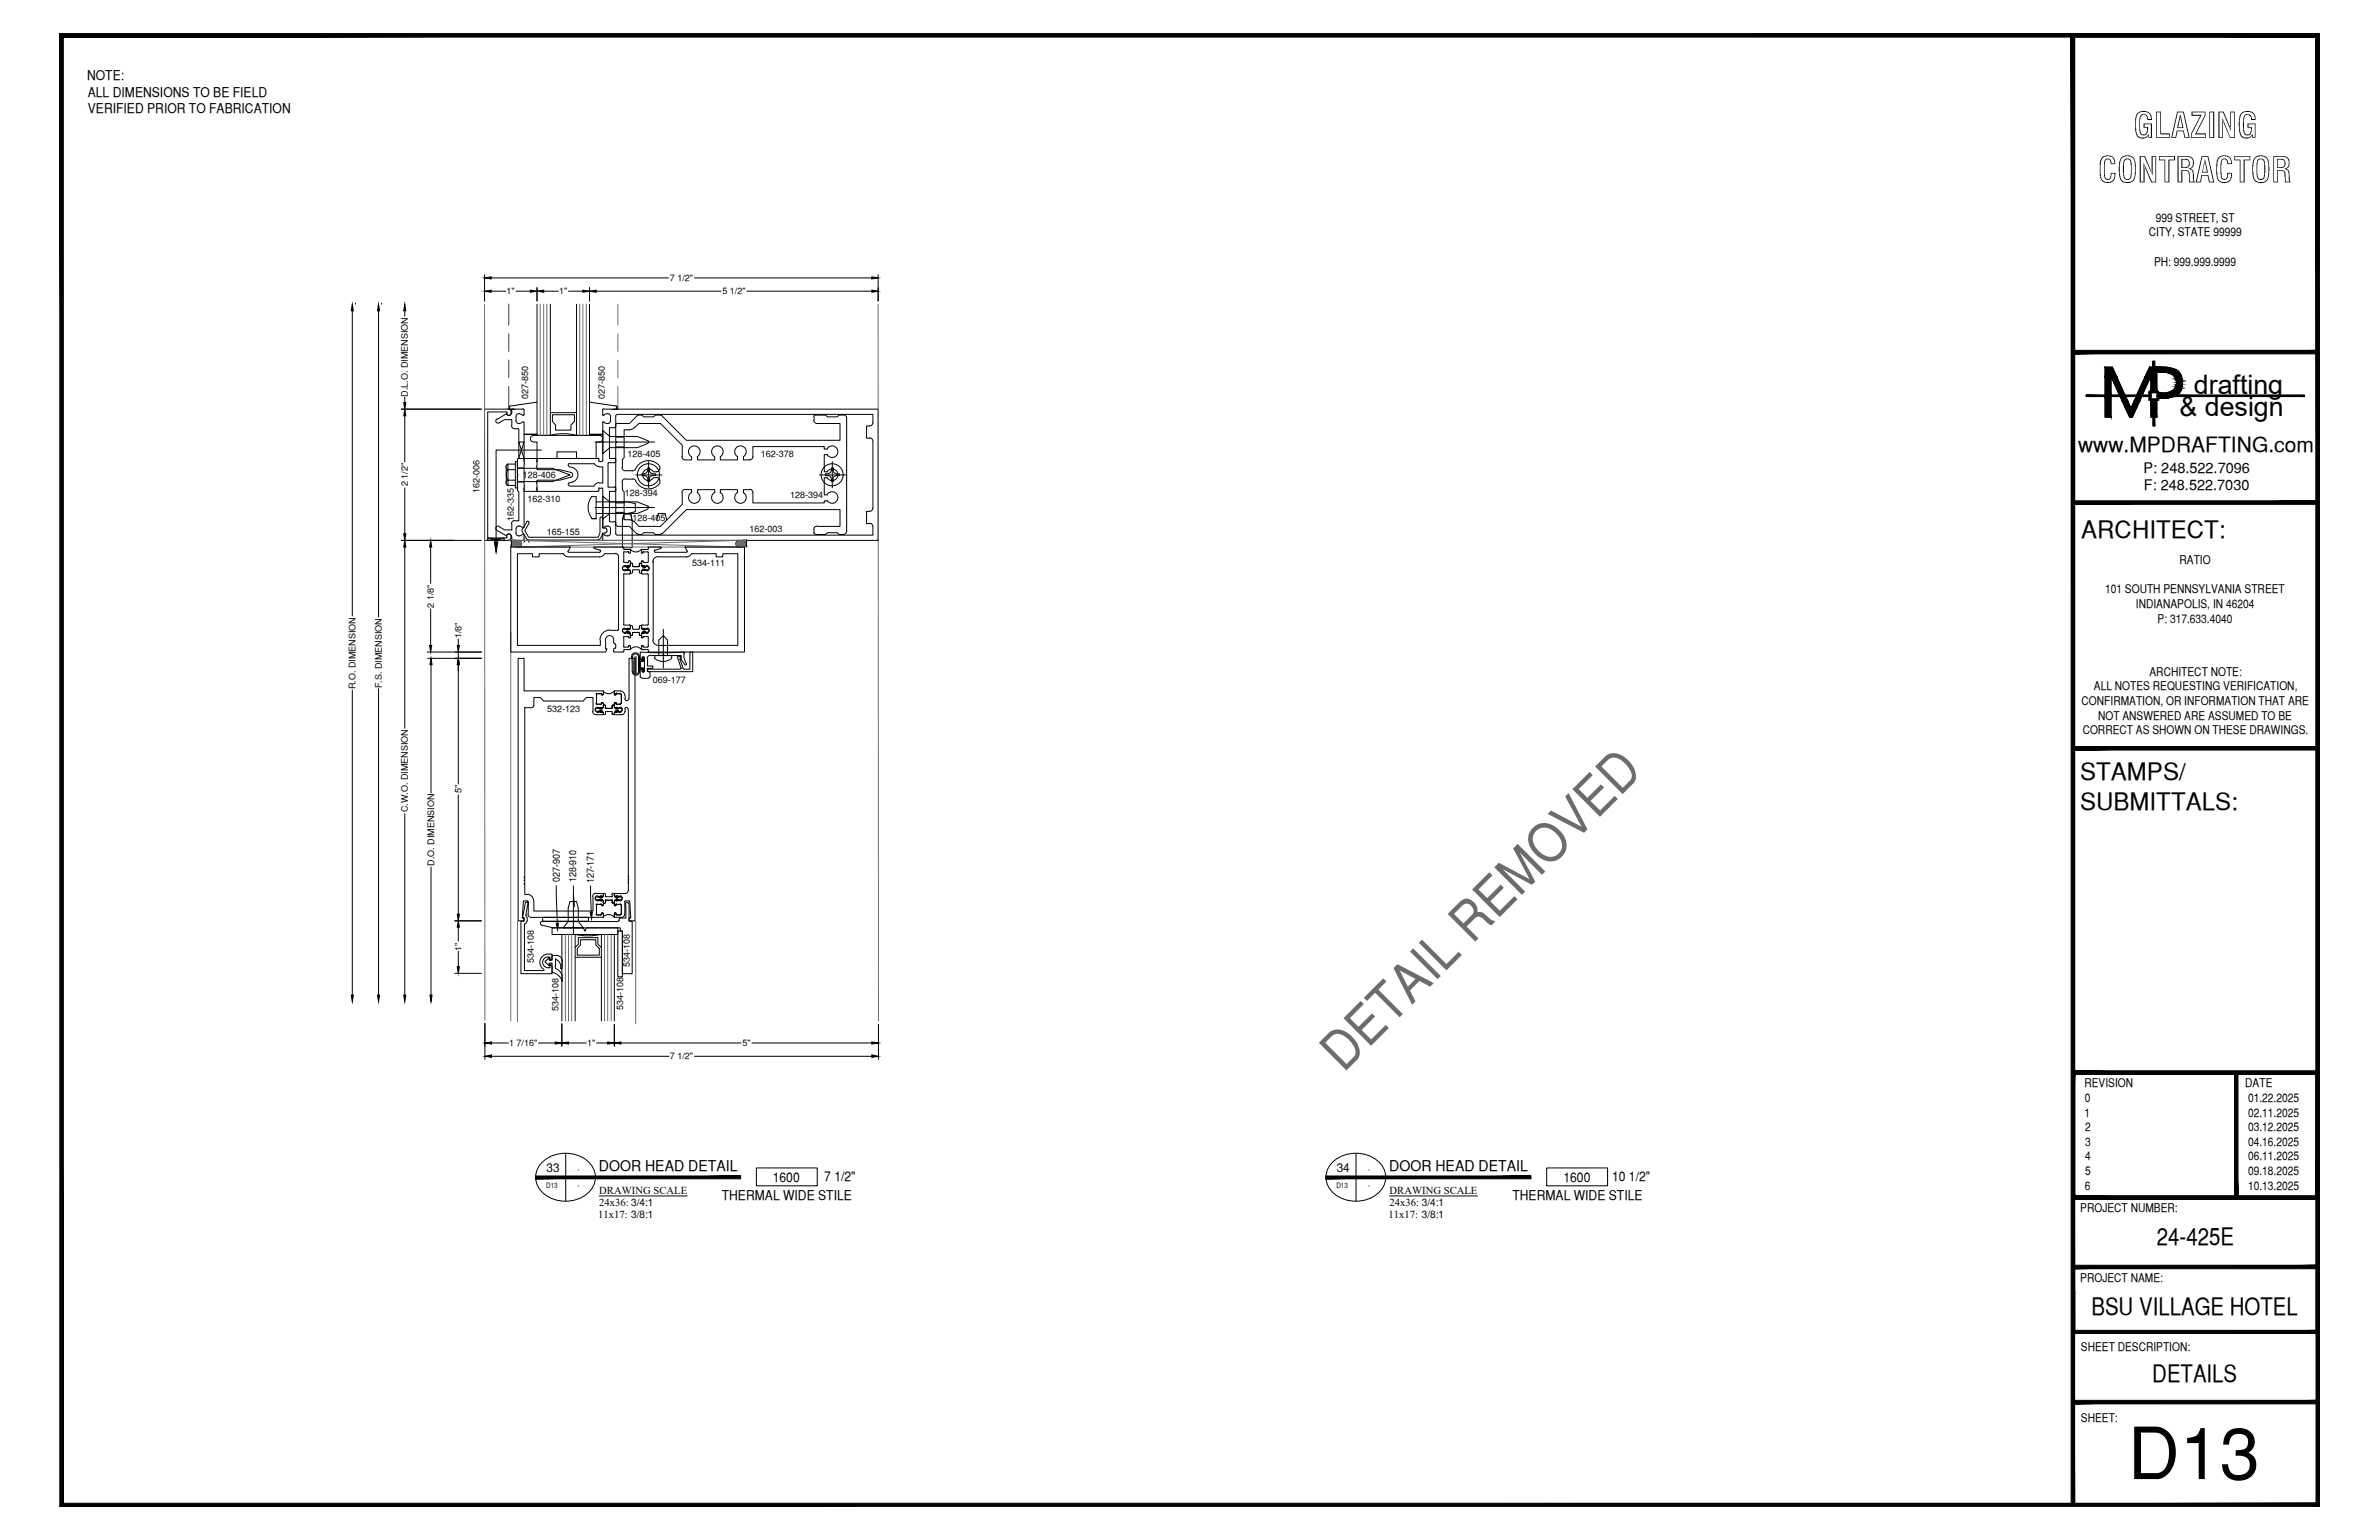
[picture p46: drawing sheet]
<svg xmlns="http://www.w3.org/2000/svg" width="432mm" height="279mm" viewBox="0 0 432 279" stroke-linecap="round" stroke-linejoin="round" font-family="sans-serif">
<defs><g id="words">
<text font-size="13.1" x="386.2" y="268.4">D13</text>
<text font-size="9.7" fill="#6c6c6c" x="243.8" y="194.8" transform="rotate(-45 243.8 194.8)">DETAIL REMOVED</text>
<g font-size="6.3">
<text x="387.2" y="25">GLAZING</text>
<text x="380.8" y="33.1">CONTRACTOR</text>
</g>
<g font-size="4.9">
<text x="398.2" y="71.5">drafting</text>
<text x="395.6" y="75.5">&amp; design</text>
</g>
<g font-size="4.4">
<text x="377.8" y="97.5">ARCHITECT:</text>
<text x="377.6" y="141.5">STAMPS/</text>
<text x="377.6" y="146.9">SUBMITTALS:</text>
<text x="391.5" y="225.8">24-425E</text>
<text x="379.6" y="238.5">BSU VILLAGE HOTEL</text>
<text x="390.7" y="250.7">DETAILS</text>
</g>
<text font-size="3.8" x="377.2" y="82">www.MPDRAFTING.com</text>
<g font-size="2.7">
<text x="108.7" y="212.4">DOOR HEAD DETAIL</text>
<text x="252.2" y="212.5">DOOR HEAD DETAIL</text>
</g>
<g font-size="2.6">
<text x="389.1" y="85.8">P: 248.522.7096</text>
<text x="389.1" y="89">F: 248.522.7030</text>
</g>
<g font-size="2.4">
<text x="15.8" y="14.5">NOTE:</text>
<text x="15.9" y="17.6">ALL DIMENSIONS TO BE FIELD</text>
<text x="15.9" y="20.6">VERIFIED PRIOR TO FABRICATION</text>
<text x="140.3" y="214.4">1600</text>
<text x="149.6" y="214.3">7 1/2&quot;</text>
<text x="283.8" y="214.4">1600</text>
<text x="292.6" y="214.2">10 1/2&quot;</text>
<text x="131" y="217.7">THERMAL WIDE STILE</text>
<text x="274.5" y="217.7">THERMAL WIDE STILE</text>
</g>
<g font-size="2.2">
<text x="391.3" y="40.2">999 STREET, ST</text>
<text x="390" y="42.9">CITY, STATE 99999</text>
<text x="391" y="48.2">PH: 999.999.9999</text>
<text x="382.1" y="107.6">101 SOUTH PENNSYLVANIA STREET</text>
<text x="395.6" y="102.3">RATIO</text>
<text x="387.7" y="110.3">INDIANAPOLIS, IN 46204</text>
<text x="391.6" y="113">P: 317.633.4040</text>
<text x="380" y="125.2">ALL NOTES REQUESTING VERIFICATION,</text>
<text x="390.1" y="122.6">ARCHITECT NOTE:</text>
<text x="377.8" y="127.9">CONFIRMATION, OR INFORMATION THAT ARE</text>
<text x="380.8" y="130.6">NOT ANSWERED ARE ASSUMED TO BE</text>
<text x="378" y="133.2">CORRECT AS SHOWN ON THESE DRAWINGS.</text>
<text x="378.3" y="197.3">REVISION</text>
<text x="407.5" y="197.3">DATE</text>
<text x="378.3" y="202.6">1</text>
<text x="378.4" y="200">0</text>
<text x="408" y="200">01.22.2025</text>
<text x="408" y="202.6">02.11.2025</text>
<text x="378.5" y="205.2">2</text>
<text x="378.5" y="207.9">3</text>
<text x="408" y="205.2">03.12.2025</text>
<text x="408" y="207.9">04.16.2025</text>
<text x="99.2" y="212.6">33</text>
<text x="242.6" y="212.6">34</text>
<text x="378.4" y="215.8">6</text>
<text x="378.5" y="210.5">4</text>
<text x="378.5" y="213.2">5</text>
<text x="408" y="210.5">06.11.2025</text>
<text x="408" y="213.2">09.18.2025</text>
<text x="408" y="215.8">10.13.2025</text>
<text x="377.6" y="219.9">PROJECT NUMBER:</text>
<text x="377.6" y="232.5">PROJECT NAME:</text>
<text x="377.7" y="245.2">SHEET DESCRIPTION:</text>
<text x="377.7" y="257.9">SHEET:</text>
</g>
<g font-size="1.9">
<text x="108.6" y="220.9">11x17: 3/8:1</text>
<text x="108.8" y="216.6">DRAWING SCALE</text>
<text x="108.8" y="218.8">24x36: 3/4:1</text>
<text x="252" y="221">11x17: 3/8:1</text>
<text x="252.2" y="216.6">DRAWING SCALE</text>
<text x="252.2" y="218.8">24x36: 3/4:1</text>
</g>
<g font-size="1.8">
<text x="101.6" y="160" transform="rotate(-90 101.6 160)">027-907</text>
<text x="104.6" y="160.1" transform="rotate(-90 104.6 160.1)">128-910</text>
<text x="107.8" y="160.3" transform="rotate(-90 107.8 160.3)">127-171</text>
</g>
<g font-size="1.6">
<text x="91.9" y="53.4">1&quot;</text>
<text x="101.5" y="53.4">1&quot;</text>
<text x="121.6" y="51">7 1/2&quot;</text>
<text x="131.1" y="53.4">5 1/2&quot;</text>
<text x="74" y="71.9" transform="rotate(-90 74 71.9)">D.L.O. DIMENSION</text>
<text x="95.9" y="72.4" transform="rotate(-90 95.9 72.4)">027-850</text>
<text x="109.8" y="72.4" transform="rotate(-90 109.8 72.4)">027-850</text>
<text x="113.9" y="82.9">128-405</text>
<text x="138.1" y="82.9">162-378</text>
<text x="74" y="88.3" transform="rotate(-90 74 88.3)">2 1/2&quot;</text>
<text x="87.1" y="89.4" transform="rotate(-90 87.1 89.4)">162-006</text>
<text x="94.9" y="86.7">128-406</text>
<text x="93.3" y="94.6" transform="rotate(-90 93.3 94.6)">162-335</text>
<text x="95.8" y="91.1">162-310</text>
<text x="113.4" y="90">128-394</text>
<text x="114.8" y="94.6">128-405</text>
<text x="143.4" y="90.3">128-394</text>
<text x="99.3" y="97.1">165-155</text>
<text x="136" y="96.5">162-003</text>
<text x="125.6" y="102.7">534-111</text>
<text x="78.7" y="110.3" transform="rotate(-90 78.7 110.3)">2 1/8&quot;</text>
<text x="83.8" y="115.8" transform="rotate(-90 83.8 115.8)">1/8&quot;</text>
<text x="64.5" y="125" transform="rotate(-90 64.5 125)">R.O. DIMENSION</text>
<text x="69.3" y="124.8" transform="rotate(-90 69.3 124.8)">F.S. DIMENSION</text>
<text x="118.5" y="124">069-177</text>
<text x="99.3" y="129.2">532-123</text>
<text x="83.8" y="144" transform="rotate(-90 83.8 144)">5&quot;</text>
<text x="74" y="147.4" transform="rotate(-90 74 147.4)">C.W.O. DIMENSION</text>
<text x="78.8" y="157.1" transform="rotate(-90 78.8 157.1)">D.O. DIMENSION</text>
<text x="83.8" y="172.5" transform="rotate(-90 83.8 172.5)">1&quot;</text>
<text x="96.9" y="174.7" transform="rotate(-90 96.9 174.7)">534-108</text>
<text x="114.3" y="175.5" transform="rotate(-90 114.3 175.5)">534-108</text>
<text x="101.3" y="183.5" transform="rotate(-90 101.3 183.5)">534-108</text>
<text x="113.1" y="183.3" transform="rotate(-90 113.1 183.3)">534-108</text>
<text x="92.4" y="189.8">1 7/16&quot;</text>
<text x="106.6" y="189.8">1&quot;</text>
<text x="134.7" y="189.8">5&quot;</text>
<text x="121.6" y="192.2">7 1/2&quot;</text>
</g>
<g font-size="1.3">
<text x="99.1" y="215.5">D13</text>
<text x="104.8" y="212.6">-</text>
<text x="104.8" y="215.5">-</text>
<text x="242.6" y="215.5">D13</text>
<text x="248.3" y="212.6">-</text>
<text x="248.3" y="215.5">-</text>
</g>
</g></defs>
<!-- layer: SYMBOLS -->
<g fill="#000" stroke="#000" stroke-width=".18">
<path d="M97.2 213.4v.5l37.2-.5zM97.2 213.9l37.2-.5v.5z"/>
<path d="M240.7 213.4v.5l37.2-.5zM240.7 213.9l37.2-.5v.5z"/>
</g>
<path d="M98.5 210.8a6.3 6.3 0 0 1 8.8 .6 3.9 3.9 0 0 1-1.9 5.9 6 6 0 0 1-7.8-2.2 3.7 3.7 0 0 1 .9-4.3zM102.7 209.3v8.6M241.9 210.8a6.3 6.3 0 0 1 8.9 .6 3.9 3.9 0 0 1-2 5.9 6 6 0 0 1-7.8-2.2 3.7 3.7 0 0 1 .9-4.3zM246.1 209.3v8.6" fill="none" stroke="#000" stroke-width=".18"/>
<!-- layer: MEDIUM_2 -->
<path d="M108.8 217h15.9M252.2 217h16" fill="none" stroke="#000" stroke-width=".18"/>
<!-- layer: NOTES -->
<path d="M101 160.7l.2 6.8M104.1 160.7l.2 3.8M107.2 160.7l.1 4.8M137.3 211.9h11v3.2h-11zM280.7 211.9h11.1v3.2h-11.1z" fill="none" stroke="#000" stroke-width=".18"/>
<!-- layer: FASTENERS -->
<g fill="none" stroke="#000" stroke-width=".18">
<path d="M111.8 77.1v3l.2 .1-.2 .1v11.6l.2 .2-.2 .2v2.9M112 76.8l-.2 .3M114.2 78h-.9v5.1l-.3 .3v1.4M115 77.6l-.8 .4M115.1 77.7l.9-.9h3.9l3.9 4v2.1M115.6 75.4l-1.4 1.4h-2.1M115.9 75.3l-.2 .1M115.9 75.3h.6l.3 .3h1.8l.3-.3 1.2 .1M117.5 79.9l-1.8-.7h-5l-1.3-1.1v4.2l1.3-1.1h5l1.8-.7M117.6 79.9a.29 .29 0 0 1 .1 .3 .29 .29 0 0 1-.1 .2M120.1 75.4l4.5 4.5h27.9v-3.1h-4.2M147.7 76.2a.6 .6 0 0 0 .6 .6"/>
<path d="M147.8 75.6v.7M148 75.3l-.3 .3M148 75.3h1.9l.3 .3h1.8l.3-.3h.8M153.1 75.2a.6 .6 0 0 1 .6 .7v20.5a.6 .6 0 0 1-.6 .6M91.9 84.7v2.9M92 84.4h.2v3.5h-.2M92.2 87.1a.54 .54 0 0 0-.4 .5 .54 .54 0 0 0 .4 .5M92.2 84.2a.54 .54 0 0 0-.4 .5 .54 .54 0 0 0 .4 .5M92.2 88.1h1.3M92.2 84.2h1.3M92.2 85.2h1.3M92.2 87.1h1.3"/>
<path d="M92.2 85.2a1.56 1.56 0 0 0 0 1.9M93.5 83.8h.4v4.7h-.4zM93.9 85h6.4l3.1 1.2-3.1 1.2h-6.4M93.9 84.9h1.2M93.9 87.4h1.2M107.4 94l.1 .1M107.4 90.1a3.2 3.2 0 0 0 0 3.9M107.5 90l-.1 .1M107.6 90.1h.6v4h-.6M108 92.1h10.8M108 80.2h10.8M108.2 91.1h5.8l1.3 .3v1.4l-1.3 .4h-5.8"/>
<path d="M111.8 95.2l.2 .2M112.1 95.5h2.1l1.4 1.4M112.9 84.8a.6 .6 0 0 0 .6 .6M113 87.5v1.4l.3 .3v5.1h.9M113.2 93.3h1.3l.2 1.2v4.9h-1.7v-4.9zM113.2 93.3l-.2 1.2M113.5 86.9a.6 .6 0 0 0-.6 .6M113.5 85.4h1.4M113.5 86.9h1.4M114.2 94.3l.8 .3M114.8 86.9l.6 .3M115.4 87.2a2.57 2.57 0 0 0 4.3 .5l.1-.5"/>
<path d="M115.4 86.2h4.7M115.4 85.1l-.6 .3M115.7 96.8l.2 .1M115.9 97h.6l.3-.4h1.8l.3 .4h1.1M116.9 86.3a.6 .6 0 0 1 .6 .6M117 86h-.5v.3h.5M117.5 91.8l-1.8-.7h-5l-1.3-1.1v4.2l1.3-1h5l1.8-.8M117.5 85.3a.6 .6 0 0 1-.6 .6M117.6 91.8a.29 .29 0 0 1 .1 .2 .29 .29 0 0 1-.1 .3M117.6 85.3v-.4h.3v.4M117.6 86.9v.5h.3v-.5M117.7 83.8v4.7"/>
<path d="M117.9 85.3a.6 .6 0 0 0 .6 .6M118.5 86h.5v.3h-.5a.6 .6 0 0 0-.6 .6M118.6 85.6a1.05 1.05 0 0 0-1.6-.3 1.05 1.05 0 0 0 0 1.6 1.05 1.05 0 0 0 1.6-.2M118.7 85.6h.5M118.7 86.7h.5M119.2 86.6a.6 .6 0 0 1 .6 .6M119.8 85a.6 .6 0 0 1-.6 .6M119.8 85l-.1-.4a2.57 2.57 0 0 0-4.3 .4M120.1 96.8l-.2 .1M123.8 82.8a.6 .6 0 0 0 .6 .6h1.1v-.5M123.8 89.4v2.1l-3.9 4h-3.9l-.9-.9M124.4 88.8a.6 .6 0 0 0-.6 .6"/>
<path d="M124.4 88.8h1.1v.6M125.5 82.9a1.05 1.05 0 0 1-.3-1.6 1.05 1.05 0 0 1 1.6 0 1.05 1.05 0 0 1-.3 1.6M125.5 89.4a1.05 1.05 0 0 0-.3 1.5 1.05 1.05 0 0 0 1.6 0 1.05 1.05 0 0 0-.3-1.5M126.6 82.9v.5h3.1v-.5M126.6 89.4v-.6h3.1v.6M129.7 82.9a1.05 1.05 0 0 1-.3-1.6 1.05 1.05 0 0 1 1.6 0 1.05 1.05 0 0 1-.3 1.6M129.7 89.4a1.05 1.05 0 0 0-.3 1.5 1.05 1.05 0 0 0 1.6 0 1.05 1.05 0 0 0-.3-1.5M130.7 82.9v.5h3.2v-.5M130.7 89.4v-.6h3.2v.6M133.9 82.9a1.05 1.05 0 0 1-.3-1.6 1.05 1.05 0 0 1 1.6 0 1.05 1.05 0 0 1-.3 1.6M133.9 89.4a1.05 1.05 0 0 0-.3 1.5 1.05 1.05 0 0 0 1.6 0 1.05 1.05 0 0 0-.3-1.5M134.9 82.9v.5h1.2"/>
<path d="M136 88.8a.6 .6 0 0 1 .7 .6v1.8h12.9v-.3h.6M136.1 88.8h-1.2v.6M147.7 96.6l.3 .3M147.8 96.1v.5M148 97h1.9l.3-.4h1.8l.3 .4h.8M148.3 95.4a.6 .6 0 0 0-.6 .6M148.3 95.5h4.2v-3h-27.9l-4.5 4.4M148.7 86.2h4.8M150.1 89.8a1.05 1.05 0 0 1 1.6-.3 1.05 1.05 0 0 1 0 1.6 1.05 1.05 0 0 1-1.6-.3M150.1 85.6a1.05 1.05 0 0 1 1.6-.3 1.05 1.05 0 0 1 0 1.6 1.05 1.05 0 0 1-1.6-.2M150.1 81.4a1.05 1.05 0 0 1 1.6-.3 1.05 1.05 0 0 1 0 1.7 1.05 1.05 0 0 1-1.6-.3M150.2 86.7h-.6v3.1h.6"/>
<path d="M150.2 82.5h-.6v3.1h.6M150.2 81.5h-.6v-.5h-12.9v1.9a.6 .6 0 0 1-.7 .5M150.3 86h-.4v.3a.75 .75 0 0 1 1 .6M150.9 85.3a.6 .6 0 0 1-.6 .6M150.9 85.3v-.4h.4v.4M150.9 86.9v.5h.4v-.5M151.1 83.8v4.7M151.2 85.3a.6 .6 0 0 0 .6 .6M151.8 86.3a.6 .6 0 0 0-.6 .6M151.8 86h.5v.3h-.5M103.1 167.2v-2.4l.3-1.2h1.2l.4 1.2v2.4M103.1 167.2l-.9 1.1h3.7l-.9-1.1"/>
<path d="M103.1 167.2h1.9"/>
<circle cx="117.7" cy="86.1" r="2"/>
<circle cx="151" cy="86.1" r="2"/>
</g>
<!-- layer: R-SWTS-DET1 -->
<path d="M159.4 97.9v.1v-.1" fill="none" stroke="#000" stroke-width=".18"/>
<!-- layer: COMPONENTS -->
<g fill="none" stroke="#000" stroke-width=".18">
<path d="M91.9 75a.41 .41 0 0 0 .5 .4 .41 .41 0 0 0 .4-.4M92 75v-.3h-3.5v22.9h3.5v-.3M92.2 74.2a.6 .6 0 0 1 .6 .6M92.2 74.2h-4.3v23.8h4.3M92.8 74.8v.2M109.3 75.2l.1 .2 .2-.1M109.4 76.7v3.4l.1 .1-.1 .1v3.3M109.4 74.4v.8M109.6 74.2l-.3 .2M109.6 76.6l.4 .2h.4M109.6 74.2h49.8v23.8h-49.8l-.3-.2M109.6 76.6l-.2-.1-.1 .2"/>
<path d="M110.3 75.1l.4 .2 .1 1.1-.2 .4h-.3M110.4 75.1h-.4l-.4 .2M111.6 77.6h-1v5.6h1M111.8 75.5v1.9M111.8 77.4l-.3 .2M112 75.2l-.2 .3M112.1 75.2h46.3v1.5a.6 .6 0 0 1-.6 .6M157.8 79.4a.6 .6 0 0 1 .6 .6M157.9 77.3h-.6v2.2h.6M91.9 97.3a.41 .41 0 0 1 .5-.5 .41 .41 0 0 1 .4 .5M92.8 97.4a.6 .6 0 0 1-.6 .6M92.8 97.3v.2"/>
<path d="M95.1 83.2v.6M95.1 88.5v.7M103.1 100l.1 .1M103.3 87.6l-.2 .3 .3 .2M103.4 84.7l.5 .1M103.4 84.1l-.3 .2 .2 .3M103.4 99.3h.1M103.4 99.3h-10.7v19h17.2l.3-.6h-.3v-1.6M103.4 88.2h4.4M103.4 84.1h4.4M103.5 99.3l-.4 .7M103.6 85.7a.41 .41 0 0 1 .3 .4 .41 .41 0 0 1-.3 .4"/>
<path d="M103.7 86.6l-2.1 .5h-4.1v.4l-.2 .1 .2 .2v.7l-.2 .1 .2 .6h11.1M103.9 84.8a1.37 1.37 0 0 1 1 1.3 1.37 1.37 0 0 1-1 1.4M103.9 87.4l-.5 .2M107.8 84.1a1.05 1.05 0 0 0 .9 .5M107.9 99.3l-.1 .1M107.9 99.3h5.3v.4h1.2v.6M107.9 99.5l1 .3M108.6 83.1v.1M108.6 83.2h-11.1v.4l-.2 .1 .2 .1v.7l-.2 .1 .2 .6h4.1l2.1 .5M108.6 83.6l.1 .1M108.6 89v.1M108.7 83.2v.4"/>
<path d="M108.7 88.6v.4M108.7 88.5l-.1 .1M108.7 87.6a1.05 1.05 0 0 0-.9 .5M108.8 84.7h.6v2.9h-.6M108.8 83.8h.5M108.8 88.6h.5M108.9 99.8l.1 .2-.2 .2M109.3 88.5v.1M109.3 83.6v.1M109.3 95.6l.1 .1h.2M109.4 88.6v3.3l.1 .2-.1 .2v3.3M109.4 97.1v.8"/>
<path d="M109.6 97l.4 .2h.4M109.6 96.9h-.2l-.1 .2M110.3 95.4l.3 .1 .2 .4M110.4 95.4l-.4 .1-.4 .2M110.8 96.7l-.2 .5h-.3M110.8 95.9v.9M111.5 94.6l.3 .2M111.5 88.3l.3 .3M111.5 83.1l.3 .2v.5M111.6 89.2h-1v5.5h1M111.6 83.9h-1.2v4.5h1.2M111.8 88.6v.4"/>
<path d="M111.8 94.9v1.9M111.8 88.9l-.3 .3M111.8 83.7l-.3 .2M111.8 96.8l.2 .3M114.4 99.7a1.3 1.3 0 0 0 2 0M118.9 99.8l-.2 .2 .3 .2h5.7M119.9 99.4l.1-.1h-2.3v.4h-1.2v.6M120 99.5l-1.1 .3M124.3 99.3l.5 .7M124.4 99.3h.1M124.4 99.3h10.7v19h-17.4v-.4h-1.2v-.6M124.7 100l-.1 .1"/>
<path d="M157.8 94.9a.6 .6 0 0 1 .6 .6M157.9 92.8h-.6v2.2h.6M158.4 92.2a.6 .6 0 0 1-.6 .6M158.4 95.6v1.5h-46.3M158.4 80.1v12.1M102.2 100.4a.98 .98 0 0 0 1 .6M102.3 100.5h-4.4v.5h-1.3v-.5h-2.7v16.6h15.1v-1M103.2 100.2h5.6M103.2 101h5.6M109.7 100.4a1.05 1.05 0 0 1-.9 .6M109.8 100.5h1.9M109.9 116a.73 .73 0 0 1 .7-.7 .73 .73 0 0 1 .8 .7"/>
<path d="M110.7 114.3a1.81 1.81 0 0 0-1.8 1.8M111.4 116.1v.5l.2 .2M111.6 116.8h.2v.8h-.2M111.7 100.4a.6 .6 0 0 1 .6 .6v13.2M112.3 114.2l-.2 .2h-1.4M113.2 101.9l.1 .1M113.2 117.3l.1 .1M113.2 113.3l.1 .1M113.2 100.3v1.6M113.2 104.3v9M113.2 115.6v1.7M113.3 102.8a.29 .29 0 0 0-.3 .3 .29 .29 0 0 0 .3 .3"/>
<path d="M113.3 114.1a.29 .29 0 0 0-.3 .3 .29 .29 0 0 0 .3 .3M113.3 102.8h.2M113.3 103.4h.2M113.3 114.7h.2M113.3 114.2h.2M113.3 102.6a.48 .48 0 0 0-.3 .5 .48 .48 0 0 0 .3 .4M113.3 113.9a.48 .48 0 0 0-.3 .5 .48 .48 0 0 0 .3 .5M113.3 100.1l-.1 .1M113.3 115.4l-.1 .2M113.3 104.1l-.1 .1M113.3 103.6h.2v-.2h.7l.2 .2v.4l-.1 .1M113.3 114.9h.2v-.1h.7l.2 .2v.6l-.1 .2-.2-.2"/>
<path d="M113.3 102h.7M113.3 100.1h.7M113.3 117.4h.7M113.3 115.5h.7M113.3 113.4h1M113.3 104.1h1M113.5 102.8l.2 .1M113.5 114.1l.2 .1M113.7 102.9h.5M113.7 114.2h.5M113.8 103.3h.1M113.8 114.7h.1"/>
<path d="M113.8 103.4l.2 .1M113.8 102.8h.1M113.8 114.2h.1M113.8 114.8l.2 .1M113.8 102.7l-.1 .2h.2M113.8 114.1l-.1 .1h.2M113.9 103.3h.1M113.9 103.3h-.2l.1 .1M113.9 102.9h.1M113.9 114.2h.1M113.9 114.7h.1M113.9 114.7l-.2-.1 .1 .1"/>
<path d="M114 100.1l.3 .3 .1-.2M114 115.4l.1 .2M114 102.6l-.2 .1M114 114l-.2 .1M114 103.3l.1 .1-.1 .1M114 103.3h.1M114 102.9h.1M114 114.2h.1M114 114.3h.1M114 114.7l.1 .1-.1 .1M114 114.6h.1M114 103.5h.1"/>
<path d="M114 102.7h.1M114 114h.1M114 114.9h.1M114 102.6l.1 .1-.1 .1M114 114l.1 .1-.1 .1M114.1 101.9h.1M114.1 100.3h.1M114.1 117.3h.1M114.1 115.6h.1M114.1 103.3h.1M114.1 114.6h.1M114.2 103.3l-.7 .1"/>
<path d="M114.2 114.6l-.7 .1M114.2 102.8l-.1 .1M114.2 114.2h-.1M114.2 114.7l.2 .1M114.2 103.3l.2 .2M114.3 113.3l.1 .2M114.4 102.4v-.2h.3l.1 .5M114.4 103.8l.2 .2 .2-.2M114.4 115.1l.2 .2 .2-.2M114.4 113.7v-.2h.3l.2 .6M114.4 103.5v.3M114.4 117.8a1.3 1.3 0 0 1 2 0"/>
<path d="M114.4 102.4v.3M114.4 101.9v.7l-.2 .1h-.7v-.1h-.2M114.4 117.3v.6h-1.2v.4h-1.8v-.5l.2-.2M114.4 113.5v.4l-.2 .2h-.7v-.1h-.2M114.4 113.7v.3M114.4 114.9v.2M114.4 102.7l-.2 .2M114.4 114l-.2 .2M114.4 114h.1M114.4 101.9l-.1-.2-.3 .3M114.4 117.3l-.1-.2-.3 .3M114.8 102.6l.1 .1"/>
<path d="M114.8 103.5v.3M114.8 114.9v.2M114.9 103.4l-.1 .1M114.9 114.7l-.1 .1M114.9 103.4l1.1 .1M114.9 114.7l1.1 .1M114.9 102.8h1.1M114.9 114.2h1.1M116 102.6l-.1 .1M116 114l-.1 .1M116 102.4l.1-.2h.3l.1 .4M116 103.8l.2 .2 .3-.2"/>
<path d="M116 115.1l.2 .2 .3-.2M116 113.7l.1-.2h.3l.1 .5M116.1 102.4v.3M116.1 103.5v.3M116.1 113.7v.3M116.1 114.9v.2M116.4 104l.2 .1h.9M116.4 101.9l.2-.2 .3 .3h.6l.2-.1M116.4 117.3l.2-.2 .3 .3h.6l.2-.1M116.4 115.6l.2 .2 .1-.2M116.4 102.6v.1M116.4 114h.1"/>
<path d="M116.4 103.5h.1M116.4 114.8v.1M116.5 102.7l.1 .1M116.5 114l.1 .2M116.5 101.9v.7l.1 .1h.7v-.1h.2M116.5 113.5v.4l.1 .2h.7v-.1h.2M116.5 103.6v.2M116.5 114.9v.2M116.6 113.3l-.2 .2M116.6 103.3l-.1 .2M116.6 114.7l-.1 .2M116.7 103.3h-.1"/>
<path d="M116.7 114.6h-.1M116.7 101.9h.1M116.7 100.3h.1M116.7 117.3h.1M116.7 115.6h.1M116.7 103.3h.5M116.7 102.9h.5M116.7 114.2h.5M116.7 114.6h.5M116.7 102.6l-.1 .1 .1 .1M116.7 114l-.1 .1 .1 .1M116.7 103.3l-.1 .1 .1 .1"/>
<path d="M116.7 114.7l-.1 .1 .1 .1M116.8 103.3h.4l-.1 .1M116.8 114.7l.4-.1-.1 .1M116.8 103.5h.1M116.8 102.7h.1M116.8 114h.1M116.8 114.9h.1M116.9 102.6l.2 .1M116.9 114l.2 .1M116.9 100.1l-.3 .3-.2-.2M116.9 115.4l-.2 .2M116.9 103.3h.1"/>
<path d="M116.9 102.9h.1M116.9 114.3h.1M116.9 114.6h.1M116.9 100.1h.6M116.9 115.5h.6M117.1 103.4l-.2 .1M117.1 102.8h.1M117.1 114.2h.1M117.1 114.8l-.2 .1M117.1 103.3h.1M117.1 114.7h.1M117.1 102.7l.1 .2h-.4"/>
<path d="M117.1 114.2h-.3M117.1 114.1v.1M117.1 103.3l.2 .1M117.1 114.6l.2 .1M117.3 102.8l-.2 .1M117.3 114.1l-.2 .1M117.3 102.8a.31 .31 0 0 1 .5 .3 .31 .31 0 0 1-.5 .3M117.3 114.7h.2M117.3 114.2h.2M117.5 114.1a.29 .29 0 0 1 .3 .3 .29 .29 0 0 1-.3 .3M117.5 100.1l.2 .1M117.5 115.4l.2 .2v1.7"/>
<path d="M117.5 104.1l.2 .1M117.5 102.6a.48 .48 0 0 1 .3 .6 .48 .48 0 0 1-.5 .4v-.2h-.7l-.1 .2v.4M117.5 113.9a.48 .48 0 0 1 .4 .5 .48 .48 0 0 1-.4 .5M117.5 114.9h-.2v-.1h-.7l-.1 .2v.6M117.7 100.3v1.6M117.7 104.3v9M117.7 113.3l-.2 .1h-.9M118.5 116.1a.98 .98 0 0 0 1 1M118.6 102h.1M118.6 102v14.1M119.5 101a.98 .98 0 0 0-1 .9M119.5 101h5.2"/>
<path d="M125.5 100.4a.98 .98 0 0 1-.9 .6M125.5 100.5h4.5v.5h1.2v-.5h2.7v16.6h-14.4M95.2 128.5v30.6M95.3 128.3l-.1 .2M95.4 128.4h1.2M96.8 128l-.2 .3M96.9 128.1v-1.5h1.2l.6 .6h7.2l.5-.6h1.2v2.5M107.6 129.1a.6 .6 0 0 0 .6 .6M108.2 127.6l.2 .2M108.3 126v1.6M108.4 128.3a.48 .48 0 0 0-.4 .4 .48 .48 0 0 0 .4 .5M108.4 125.8l-.2 .2"/>
<path d="M108.4 128.5a.29 .29 0 0 0-.3 .2 .29 .29 0 0 0 .3 .3M108.4 129.3h.2v-.1h.7l.2 .1v.4h-1.3M108.4 128.3h.2v.2h.7l.2-.2v-.7v.7M108.4 125.9h.7M108.4 127.8h.7M108.4 128.5h.2M108.4 129.1h.2M108.6 128.5h.2M108.8 129h.5M108.8 129h-.2M108.8 128.5l.2 .1M108.8 128.5h.1"/>
<path d="M108.9 129v.1M108.9 129.1l.3 .1M108.9 128.5h.1M108.9 128.5h-.1M109 129h.1M109 129h-.2l.1 .2M109 128.6h.1M109.1 125.8l.1 .2M109.1 128.3l-.2 .1M109.1 129h.1M109.1 128.6h.1M109.1 128.7h.1"/>
<path d="M109.1 128.4h.1M109.1 129l.1 .1-.1 .1M109.1 128.3l.1 .1-.1 .1M109.2 127.6l.1-.2 .2 .2M109.2 126l.1 .1 .2-.1M109.2 127.6l-.1 .2M109.2 127.6h.1M109.2 126h.1M109.3 128.6h-.5M109.3 129l.2 .2M109.4 129.2l.1 .1M109.4 125.4a1.3 1.3 0 0 0 2.1 0"/>
<path d="M109.5 128.1l.2-.2 .2 .2M109.5 128.4l-.2 .2M109.5 128.3l-.1 .1M109.5 125.3v.7v-.7h-14.4v-5.9h-1.1v47.7h1.1v-.5h-.3l.2-3.2h.7M109.5 129.3v.2M109.9 128.4l.1 .1M109.9 129.2v.4h-.4v-.2M109.9 128.1v.3M110 129.1l-.1 .1M110 128.5h1.1M110 129.1h1.1M111 129.1l.1 .1"/>
<path d="M111.1 128.1l.2-.2 .2 .2M111.1 128.1v.3M111.1 129.2v.3M111.1 128.4l-.1 .1M111.5 125.3v.7M111.5 127.6l.2-.2 .1 .2M111.5 126l.2 .1 .1-.1M111.5 129.2l-.1 .4h-.3v-.2M111.6 128.4l.1 .2M111.7 129l-.1 .2M111.7 129h.1M111.8 127.6l.1 .2"/>
<path d="M111.8 129h.5M111.8 128.6h.5M111.8 127.6h.1M111.8 126h.1M111.9 128.3l-.1 .1 .1 .1M111.9 129l-.1 .1 .1 .1M111.9 129h.1M111.9 128.6h.1M111.9 128.4h.1M111.9 128.3l.4 .3h-.3M111.9 125.8l-.1 .2M112 125.9h.1"/>
<path d="M112 129h.1M112 128.7h.1M112 125.9h.6M112 127.8h.6M112 129h.3l-.1 .1M112 128.6h.1M112.1 128.5h.1M112.1 129v.1M112.2 129h.2M112.2 129.1l-.2 .1M112.2 129.1h.1M112.4 128.5h-.2"/>
<path d="M112.4 128.5h.2M112.4 129.1h.2M112.6 125.8l.1 .2M112.6 125.3a.86 .86 0 0 1 .8 .9M112.6 125.3h-1.1v.7M112.6 128.5a.29 .29 0 0 1 .3 .2 .29 .29 0 0 1-.3 .3M112.6 128.3a.48 .48 0 0 1 .4 .4 .48 .48 0 0 1-.4 .5M112.6 128.3h-.1v.2h-.8l-.2-.2v-.7v.8M112.6 129.3h-.1v-.1h-.8l-.2 .1v.4h1.3M112.7 127.6l-.1 .2M112.8 126v1.6M113.4 129.1a.6 .6 0 0 1-.6 .6"/>
<path d="M113.4 126.8a.35 .35 0 0 0 .4 .3 .35 .35 0 0 0 .3-.3M113.4 128.6a.29 .29 0 0 1 .3-.3 .29 .29 0 0 1 .3 .3M113.5 126.2v.6M113.5 128.7v.4M114 128.7v31.4M114.2 126.8v-7.4h1.1v47.7h-1.1v-.5h.3l-.2-3.2h-.8M95.2 159.6l-.1 .1 .1 .1M95.2 159.1l-.1 .1 .1 .1M95.2 159.3v.4M95.2 159.9v.4M95.2 160.3l-.1 .1 .1 .1M95.2 160.5v1.8h.5"/>
<path d="M95.7 163.4l.1 .2M95.7 162.2a1.17 1.17 0 0 1 1.1 1.2M95.8 165.8a.6 .6 0 0 0 .6 .6M95.9 163.6v2.3M96.5 166.4h13v-.6v.6M107.6 162.7v2.6h-10.7v-1.9M108.2 162.1a.6 .6 0 0 0-.6 .6M108.2 162.1h1.3v.4l-.2 .2v-.1h-.4l-.1 .1-.4-.1M108.2 165.8l.2 .2M108.3 164.2v1.7M108.4 162.5a.48 .48 0 0 0-.4 .5 .48 .48 0 0 0 .4 .4M108.4 164l-.2 .2"/>
<path d="M108.4 162.7a.29 .29 0 0 0-.3 .3 .29 .29 0 0 0 .3 .3M108.4 163.4h.2v-.1l.7 .1v-.1l.2 .2v.7v-.8M108.4 166h.7M108.4 164.1h.7M108.4 162.8h.2M108.6 162.7l.2 .1M108.8 163.2h.5M108.8 163.2l-.4 .1M108.8 162.7v.1h.2M108.8 163.3h.1M108.8 162.7h.1M108.9 163.3h.1"/>
<path d="M108.9 162.7h.1M108.9 163.3l.2 .1M109 162.8h.1M109 163.3l-.2-.1v.1M109.1 164l.1 .2M109.1 162.8h.1M109.1 163.2h.1M109.1 163.3h.1M109.1 163.4h.1M109.1 163.2l.1 .1-.1 .1M109.1 162.6l.1 .1-.1 .1M109.2 164.2l.1 .1 .2-.1"/>
<path d="M109.2 165.8l.1-.2 .2 .2M109.2 162.6l-.3 .1M109.2 164.2h.1M109.2 165.8l-.1 .2M109.3 162.8h-.5M109.3 163.3h.1M109.4 166.4a1.3 1.3 0 0 1 2.1 0M109.5 163.7l.2 .2 .2-.2M109.5 162.3l.2-.2 .2 .2M109.5 162.6l-.2 .2M109.5 162.5l-.1 .1M109.5 162.3v.3"/>
<path d="M109.9 162.6l.1 .1M109.9 162.3v.3M109.9 163.4v.3M110 163.3l-.1 .1M110 163.3h1.1M110 162.7h1.1M111 163.3l.1 .1M111.1 163.7l.2 .2 .2-.2M111.1 162.3l.2-.2 .2 .2M111.1 162.3v.3M111.1 163.4v.3M111.1 162.6l-.1 .1"/>
<path d="M111.5 162.3v.3M111.5 166.4v-.6v.6h1.3M111.5 163.4v.8v-.7l.2-.2v.1h.4l.1-.1 .4 .1M111.5 164.2l.2 .1 .1-.1M111.5 165.8l.2-.2 .1 .2M111.5 163.3v.1M111.6 162.6l.1 .2M111.7 163.3l-.1 .1M111.7 163.2h.1M111.8 165.8l.1 .2M111.8 162.8h.5M111.8 163.2h.5"/>
<path d="M111.8 164.2h.1M111.8 165.8v.1M111.9 162.6l-.1 .1 .1 .1M111.9 163.2l-.1 .1 .1 .1M111.9 162.8h.1M111.9 163.3h.1M111.9 163.4h.1M111.9 164l-.1 .2M112 166h.1M112 162.6l.1 .1M112 162.8h.1M112 163.2h.1"/>
<path d="M112 166h.6M112 164.1h.6M112 163.2h.3l-.2 .1M112 163.2v.1M112.1 162.7h.1M112.1 163.3l-.2 .1M112.1 163.3h.1M112.2 163.2l.2 .1M112.2 162.7l.1 .1h-.3M112.2 162.7h.1M112.4 162.7l-.2 .1M112.4 162.8h.2"/>
<path d="M112.4 163.3h.2M112.6 164l.1 .2M112.6 162.7a.29 .29 0 0 1 .3 .3 .29 .29 0 0 1-.3 .3M112.6 162.5a.48 .48 0 0 1 .4 .5 .48 .48 0 0 1-.4 .4M112.7 165.8l-.1 .2M112.8 164.2v1.7M113.4 163.6v2.2a.6 .6 0 0 1-.6 .6M113.5 162.1h-2v.4l.2 .2v-.1h.4l.1 .1 .4-.1M113.5 163.4l-.2 .2M114 160.1l.1 .1-.1 .1M114 161.5a.6 .6 0 0 1-.6 .6M114 160.3v1.2"/>
</g>
<!-- layer: HIDDEN -->
<path d="M111.8 79.3h1.5M111.8 81.1h1.5M111.8 91.2h1.5M111.8 93h1.5" fill="none" stroke="#000" stroke-width=".18"/>
<!-- layer: GLASS -->
<path d="M89.7 98.3h.7l-.4 1.9z" fill="#000" stroke="#000" stroke-width=".18"/>
<path d="M97.5 55.2v23.8h2.4v-23.8M104.6 55.2v23.8h2.4v-23.8M99.8 79l2.1-.3h1.3l1.4 .3M88.5 97.6v.4l3-.4v.4zM94.2 83.1l.9-2.9h-.9l.9 3h-1.1M98.3 81.7h-8.3v16.6M104.3 169.5l1.4 .2 1.4 .1 2-.3M102 185.2v-15.7h2.4v15.7M109.2 185.2v-15.7h2.3v15.7" fill="none" stroke="#000" stroke-width=".18"/>
<!-- layer: Gasket -->
<path d="M92.3 73.7v.5h1.2M95.1 78.8h2.4M107 78.9h2.4M112.1 73.7v.6h-1M95.1 83.2h2.4v.6M97.5 88.5v.7h-2.4M115.3 119.1v3M115.4 119.1v3" fill="none" stroke="#000" stroke-width=".18"/>
<!-- layer: LIGHT_1 -->
<g fill="none" stroke="#6c6c6c" stroke-width=".18">
<path d="M87.9 55.2l.1 129.9M92.3 55.2v3.8M112.1 55.2v3.8M159.4 55.2v130M92.3 60.6v3.2M92.3 65.3v3.2M92.3 70.1v3.8M112.1 60.6v3.2M112.1 65.3v3.2M112.1 70.1v3.8M93.2 98.6l.5-.6 .9 .9M93.2 98.7l.7-.7 .8 .8"/>
<path d="M93.2 98.4l.8 .9M93.2 98.6l.7 .7M93.2 98.9l.4 .4M93.3 98.3l.9 1 .5-.6M93.4 98.2l1 1M93.5 98.1l1.1 1M94.1 98l-.8 .9M94.2 98l.5 .6M94.3 98.1l-1 1M94.4 98.2l-.9 .9M94.6 98.3l-1 .9M94.6 98.4l-.8 .9"/>
<path d="M94.7 98.6l-.7 .7M133.6 98.6l.6-.6 .8 .9M133.6 98.6l.7 .7M133.7 98.4l.8 .9M133.7 98.3l1 .9M133.9 98.2l.9 .9M134 98.1l.9 1M134.7 98.1l-.9 1M134.9 98.2l-1 1M134.9 98.3l-.9 1-.4-.6M135.1 98.6l-.5-.6-.9 .9M135.1 98.7l-.7-.7-.8 .8"/>
<path d="M135.1 98.4l-.9 .9M135.1 98.6l-.7 .7M135.1 98.9l-.4 .4M92.7 114.7v70.5M93.9 167.1v18.3M115.4 167.1v18.6"/>
</g>
<!-- layer: COMPONENTS2 -->
<g fill="none" stroke="#000" stroke-width=".18">
<path d="M90.2 76a.41 .41 0 0 0-.2 .6 .41 .41 0 0 0 .6 .1M90.6 76.7l1-.6h1.3v1.1M92.8 77.2a.6 .6 0 0 0 .6 .6M92.8 74.9a.48 .48 0 0 1-.4 .5 .48 .48 0 0 1-.5-.3l-1.7 1M92.9 74.5v.4M93.1 74.2l-.3 .3M93.2 74.2h1.7M93.5 77.8h.7v5.3l-.3 .2v2.7l.1 .2-.1 .1v2.7l.3 .2v5.3h-.7M94.2 75.1l.6 .2M94.2 75.1a.49 .49 0 0 0-.5 .5v.8a.49 .49 0 0 0 .5 .4M94.8 76.6l-.6 .2M94.9 76.6l.1-.1 .1 .2v7.3l.1 .1-.1 .2v3.7l.1 .1-.1 .2v7.3"/>
<path d="M94.9 74.2l.2 .2M95.1 74.4v.8l-.1 .2-.1-.1M90.2 96.3l1.7 .9M90.6 95.5a.41 .41 0 0 0-.6 .1 .41 .41 0 0 0 .2 .6M91.9 97.2a.48 .48 0 0 1 .5-.3 .48 .48 0 0 1 .4 .5M92.8 97.8l.3 .2M92.9 95.1v1h-1.3l-1-.5M92.9 97.4v.4M93.2 98h1.7M93.4 94.4a.6 .6 0 0 0-.6 .6M93.7 95.9v.9M93.7 96.7a.49 .49 0 0 0 .5 .5"/>
<path d="M94.2 95.4l.6 .3M94.2 95.4a.49 .49 0 0 0-.5 .5M94.8 97l-.6 .2M94.8 95.9v.6M94.9 96.9h.1l.1 .2M94.9 96.6l.7 1.1M95.1 95.6l-.1 .1h-.1M95.1 97.1v.7l-.2 .2M95.5 97.7l.4 .2M95.6 94.7l.3-.1 .1 .3M95.6 94.7l-.7 1.2M95.9 98h12.7"/>
<path d="M108.9 94l.2-.2 .2 .2M108.9 94v2.6l-.3 .9h-12.7l-.7-1.2 .8-1.4M109 97.6l-.4 .3M109.4 94v1.8h.5M109.8 95.8l.3 .2M109.9 96.7h-.5l-.4 1M110.1 96.4l-.3 .3M110.2 96.1v.4M114.6 119.3l.1 .7M114.8 119.3l.1 .7M115.9 119.2v2.6a.48 .48 0 0 1-.5 .5 .48 .48 0 0 1-.5-.5v-1.7M115.9 119.2a.54 .54 0 0 0-.6-.6 .54 .54 0 0 0-.5 .7"/>
<path d="M116.1 119.9h.5v-.6h.2v.7h-.5v1.2h.5v.7h-.2v-.6h-.5M116.1 119.2v2.6a.67 .67 0 0 1-.7 .7 .67 .67 0 0 1-.7-.7v-1.7M116.1 119.2a.73 .73 0 0 0-.9-.8 .73 .73 0 0 0-.5 1M116.2 119.6v-1.3l2.4 .1 5.5-.1 .2 .2-.2 .1v.7l.5 1.2M116.2 119.5l.2 .2 .1-.2M116.5 119.4v.2M116.5 119.3l.2-.2 .3 .2M117 119.4v2.4M117.5 119.5v1.3h1v.4l-.8 .1M118.1 118.9a.6 .6 0 0 0-.6 .6M118.1 118.9h3.8v.5M118.8 119.3l.1 .2"/>
<path d="M118.9 119.5a2.44 2.44 0 0 0 3 0M118.9 118.9v.5M119.6 118.9v-2.8l.8-.8 .8 .8v2.8M120.2 118.9l.2-.1 .2 .1M120.6 118.9h3v.7M121.9 119.3v.2M123 119.4l.6 1.8M123 119.1l-.1 .2M123.1 119.2l.5-.1v.3l-.1 .1M123.4 119.7l.6 1.6M123.5 119.5l-.1 .2M123.6 119.6l.7 1h.2l.1-.1"/>
<path d="M116.2 122.7l.3 .3M116.2 121.6v1.1M116.2 121.6l.2-.2 .1 .2M116.5 121.6v.2M116.5 123.1h1.2M116.5 121.8l.2 .2 .3-.2M117.5 121.7l.1 .2M117.5 121.4v.3M117.6 121.2l-.1 .2M117.7 121.9h.3v.8M117.7 121.3l-.2 .3 .2 .2M117.7 121.4h5.8"/>
<path d="M118 122.7l-.3 .3M123.6 121.1l-.1 .2M124 121.2l.1 .1M124.1 121.4h1.1v-3.1h.5v3.6h-8M94.6 167.2v9.5h5.6v-1.4M95.2 167.6v8.5h3.5M95.4 166l.2 .5M95.6 167.1v.3l-.4 .2M95.7 166.5v.6M95.8 163.7h-.4l-.5 2.6v.2h.2v.6h-.5M95.8 163.8h.1M95.8 164.1h.1"/>
<path d="M95.8 164.2l-.4 1.9M95.9 163.8v.3M98.1 167.4l.1 .4M98.7 175.9l-.1 .2M99.5 173.1a1.49 1.49 0 0 0-1.5 1.1 1.49 1.49 0 0 0 .7 1.7M99.5 173.6a.98 .98 0 0 0-1 1 .98 .98 0 0 0 1 1M99.5 173.1h.7v.8M99.5 173.7h.3l.1 .5M99.9 175l.2 .3M99.9 175.1l-.1 .5h-.3M100.1 173.9l-.2 .3M112.2 167.2h-13.9l-.2 .2"/>
<path d="M112.3 167l-.1 .1M112.4 166.8v.2M112.6 166.6l-.2 .1M114 163.8l.1 .1M114 163.8h-.4l-.1 .2 .1 2.6h-1M114.2 164v3.1h.5v9.6h-1.7v-7.8h-.4v-.6h-8.4l-.2-.2-.2 .2h-3.3l-2.3-.5"/>
</g>
<!-- layer: DIM -->
<g fill="none" stroke="#000" stroke-width=".18">
<path d="M63.9 56.4v55.4M64.5 55.2h.1M68.7 56.4v55.6M69.3 55.2h.1M73.5 56.4v.9M87.9 49.8v4.8M89.2 50.4h32.1M89.2 52.8h2.6M93.7 52.8h2.6M97.5 52.2v2.4M98.7 52.8h2.6M103.2 52.8h2.6"/>
<path d="M107 52.2v2.4M108.2 52.8h22.7M126 50.4h32.2M135.6 52.8h22.6M159.4 49.8v4.8M72.8 74.2h14.6M73.5 72.1v.9M73.5 75.4v8.4M72.8 98h14.6M73.5 88.5v8.3M73.5 99.3v32.8M78.2 99.3v6.6"/>
<path d="M77.5 118.3h9.9M77.7 119.4h9.7M78.2 110.5v6.6M83.2 116v1.1M83.2 118.3v1.1M63.9 125.2v55.3M68.7 125v55.5M78.2 120.6v23.3M83.2 120.6v21.6M73.5 147.6v32.9M78.2 157.3v23.2M83.2 144.2v21.7"/>
<path d="M82.5 167.1h4.9M82.5 176.6h4.9M83.2 168.2v2.6M83.2 172.6v2.8M88 185.7v6.5M89.2 189.2h3.1M89.2 191.6h32.2M97.7 189.2h3.1M102 185.7v4.1M103.2 189.2h3.2M108.3 189.2h2M111.5 185.9v3.9"/>
<path d="M112.7 189.2h21.8M126 191.6h32.2M136.5 189.2h21.7M159.4 185.9v6.3"/>
</g>
<g fill="#000" stroke="#000" stroke-width=".18">
<path d="M63.9 55.2l.2 1.2h-.3zM68.7 55.2l.2 1.2h-.4zM73.5 55.2l.2 1.2h-.4zM87.9 50.4l1.3-.2v.4zM87.9 52.8l1.3-.2v.4zM96.3 52.6l1.2 .2-1.2 .2zM97.5 52.8l1.2-.2v.4zM105.8 52.6l1.2 .2-1.2 .2zM107 52.8l1.2-.2v.4zM158.2 50.2l1.2 .2-1.2 .2zM158.2 52.6l1.2 .2-1.2 .2zM73.5 74.2l.2 1.2h-.4z"/>
<path d="M73.3 73h.4l-.2 1.2zM73.3 96.8h.4l-.2 1.2zM73.5 98l.2 1.3h-.4zM78.2 98l.2 1.3h-.4zM78 117.1h.4l-.2 1.2zM83 117.1h.4l-.2 1.2zM78.2 119.4l.2 1.2h-.4zM83.2 119.4l.2 1.2h-.4zM83 165.9h.4l-.2 1.2zM83 175.4h.4l-.2 1.2zM83.2 167.1l.2 1.1h-.4zM63.8 180.5h.3l-.2 1.2z"/>
<path d="M68.5 180.5h.4l-.2 1.2zM73.3 180.5h.4l-.2 1.2zM78 180.5h.4l-.2 1.2zM88 189.2l1.2-.2v.4zM88 191.6l1.2-.2v.4zM100.8 189l1.2 .2-1.2 .2zM102 189.2l1.2-.2v.4zM110.3 189l1.2 .2-1.2 .2zM111.5 189.2l1.2-.2v.4zM158.2 189l1.2 .2-1.2 .2zM158.2 191.4l1.2 .2-1.2 .2z"/>
</g>
<!-- layer: R-SWTS-DET2 -->
<path d="M95.1 78.8h2.4M96.9 79a.6 .6 0 0 0-.6 .6 .6 .6 0 0 0 .6 .6M96.9 79h11.9M107 78.8h2.4M108.8 79a.6 .6 0 0 1 .6 .6 .6 .6 0 0 1-.6 .6M96.9 80.2h.6v3h3.6v-1.2h3.5v1.2h3.6v-3h.6M107 98h2.4" fill="none" stroke="#000" stroke-width=".18"/>
<!-- layer: GASKETS -->
<g fill="none" stroke="#000" stroke-width=".18">
<path d="M92.5 74l.2 .2M92.5 73.9v.1M92.6 73.6l-.1 .2M92.7 74.2h.5M95.1 78.8h2.4M97.5 73l-4.8 .7M107 78.8h2.4M107 73l4.8 .7M111.4 74.2h.4M111.8 73.6l.2 .2M112 74l-.3 .2M112 73.9v.1"/>
<path d="M98.5 166.4h8.3v.7h-8.3zM99 174.3v.3M99.1 174.6l.5 .6M99.6 173.7l.1 .1M99.6 173.7l-.5 .7M99.6 174l.1 .2h.4M99.7 174.9l.1 .2M99.7 175.1l-.1 .1M99.8 173.9l-.1 .2M100.1 174.8l.1 .1M100.1 174.8h-.4l-.1 .1M100.2 174.1l-.1 .1"/>
<path d="M100.2 168.3h5.7l.3 .6 .2-.6h5.7v1.2h-11.9zM100.2 173.5v.6M100.2 174.9v1.6M100.2 176.4a2.57 2.57 0 0 1 1.9 1.6M100.4 173.3l-.3 .2M100.4 173.4a1.28 1.28 0 0 1 1.6 .8v1.5M100.8 174a1.49 1.49 0 0 1 1 1.4M100.8 174.1h.1M100.8 174.1v1.6l.9 .6 .3 .6M101.8 175.5v.2M101.8 175.7l.1 .1 .1-.1M102 176.9v1.2"/>
<path d="M112.1 168.9h.9v8.3h-.9z"/>
</g>
<!-- layer: GLASS -->
<path d="M98 55.2v23.8M98.7 55.2v23.8M99.3 55.2v23.8M105.2 55.2v23.8M105.8 55.2v23.8M106.4 55.2v23.8M102.6 169.5v15.7M103.2 169.5v15.7M103.8 169.5v15.7M109.7 169.5v15.7M110.3 169.5v15.7M110.9 169.5v15.7" fill="none" stroke="#6c6c6c" stroke-width=".18"/>
<!-- layer: MEDIUM_1 -->
<g fill="none" stroke="#000" stroke-width=".18">
<path d="M99.9 74.9h4.7M100.3 75.2h4v1.3l-.7 .6v.9h-2.8v-.9l-.5-.6zM92.7 98l.1 .6-.1 .7M93.8 98a.6 .6 0 0 0-.6 .6 .6 .6 0 0 0 .6 .7M93.8 98h.3M93.8 99.3h.3M94.1 98a.6 .6 0 0 1 .6 .6 .6 .6 0 0 1-.6 .7M134.1 98a.6 .6 0 0 0-.6 .6 .6 .6 0 0 0 .6 .7M134.2 98h.3M134.2 99.3h.3M134.5 98a.6 .6 0 0 1 .6 .6 .6 .6 0 0 1-.6 .7M135.5 98l-.1 .6 .1 .7"/>
<path d="M104.4 171.9l.6-.6v-1.2h3.5v1.2l.7 .6M104.4 173.7h4.8M105.3 170.5h2.8v.9l.7 .7v1.2h-4v-1.2l.5-.7z"/>
</g>
<!-- layer: 0 -->
<path d="M119.2 94.4l.3-1.2h1.2l.3 1.2" fill="none" stroke="#000" stroke-width=".18"/>
<!-- layer: R-SWTS-DET3 -->
<path d="M95.2 98.2l-.1 .2M95.9 98.2l.2 .2" fill="none" stroke="#000" stroke-width=".18"/>
<!-- layer: SURROUNDING CONDITIONS -->
<path d="M94 98l40.4 1.3M134.4 98l-40.4 1.3h40.4v-1.3h-40.4v1.3" fill="none" stroke="#6c6c6c" stroke-width=".18"/>
<!-- layer: LIGHT_2 -->
<g fill="none" stroke="#6c6c6c" stroke-width=".18">
<path d="M92.8 99.2h.1M92.8 98.1h.1M92.8 98.2h.1M92.8 99h.1M92.8 98.3h.1M92.8 99.1h.1M92.8 98.7h.1M92.8 98.6h.1M92.8 98.8h.1M92.8 98.9h.1M92.9 98.4h.1M92.9 99.1h.1"/>
<path d="M92.9 99.3h.1M92.9 99.2h.1M92.9 98.8h.1M92.9 98.9h.1M92.9 98.5h.1M92.9 98.1h.1M93 98.6h.1M93 98.2h.1M93 98.9h.1M93 99.2h.1M93 98h.1M93 98.8h.1"/>
<path d="M93 98.4h.1M93.1 98.7h.1M93.1 98.4h.1M93.1 98.1h.1M93.1 99.1h.1M93.1 98.2h.1M93.1 98.3h.1M93.1 98.5h.1M93.1 98.9h.1M93.1 98.6h.1M93.1 99.2h.1M93.2 98.6h.1"/>
<path d="M93.2 98.7h.1M93.2 98.8h.1M93.2 98.9h.1M93.2 99h.1M93.2 99.2h.1M93.2 98.2h.1M93.2 99.1h.1M93.2 98.3h.1M93.2 98.4h.1M93.3 98.1h.1M93.3 98.2h.1M93.4 99.2h.1"/>
<path d="M93.4 98.1h.1M93.5 99.2h.1M93.5 98.1h.1M93.5 99.3h.1M134.7 98.1h.1M134.8 99.2h.1M134.8 99.3h.1M134.9 98.1h.1M134.9 98.2h.1M134.9 99.2h.1M135.1 98.9h.1M135.1 98.2h.1"/>
<path d="M135.1 99.2h.1M135.1 98.7h.1M135.1 99.1h.1M135.1 98.3h.1M135.1 98.4h.1M135.1 98.1h.1M135.1 98.8h.1M135.1 99h.1M135.2 98.7h.1M135.2 98.4h.1M135.2 98.1h.1M135.2 99.1h.1"/>
<path d="M135.2 98.3h.1M135.2 98.5h.1M135.2 98.6h.1M135.2 98.9h.1M135.2 98.2h.1M135.2 99.2h.1M135.3 98h.1M135.3 98.2h.1M135.3 98.8h.1M135.3 98.9h.1M135.3 98.4h.1M135.3 98.6h.1"/>
<path d="M135.3 99.2h.1M135.4 99.1h.1M135.4 99.3h.1M135.4 99.2h.1M135.4 98.8h.1M135.4 98.9h.1M135.4 98.4h.1M135.4 98.5h.1M135.4 98.1h.1M135.4 98.7h.1M135.5 99.2h.1M135.5 98.2h.1"/>
<path d="M135.5 98.6h.1M135.5 99h.1M135.5 98.3h.1M135.5 99.1h.1M135.5 98.1h.1M135.6 98.1h.1"/>
</g>
<!-- layer: CENTER -->
<path d="M120.4 114.2v7M104.1 162.4v7.1" fill="none" stroke="#000" stroke-width=".18"/>
<!-- layer: NOTES -->
<g fill="#fff" stroke="#fff" stroke-width=".18">
<path d="M99.6 153.4v7.1h2.7zM99.6 153.4h2.7v7.1z"/>
<path d="M102.6 153.6v7h2.7zM102.6 153.6h2.7v7z"/>
<path d="M105.8 154.1v6.7h2.7zM105.8 154.1h2.7v6.7z"/>
</g>
<path d="M101 167.5h.3l-.1 1.2zM107.1 165.5h.4l-.1 1.2z" fill="#000" stroke="#000" stroke-width=".18"/>
<!-- layer: TITLE BLOCK -->
<g fill="#000" stroke="#000" stroke-width=".18">
<path d="M393.1 71.3h2.4zM394.3 68h1.6z"/>
<path d="M376.3 6.5v.2h44.1zM376.3 6.5h44.3l-.2 .2z"/>
<path d="M375.9 6.4l.7 266.6v-266.6zM375.9 6.4l.7 266.6h-.7z"/>
<path d="M420.6 6.5l-.2 .2 .2 234.9zM420.4 6.7l.2 234.9h-.2z"/>
<path d="M421 6.1l-.6 .6 .6 266.7zM420.4 6.7l.6 266.7-.6-.7zM10.9 273.4h410.1l-.6-.7zM10.9 273.4l.6-.7h408.9zM10.9 6.1v267.3l.6-.7zM10.9 6.1l.6 .6v266zM10.9 6.1l.6 .6 409.5-.6zM11.5 6.7l409.5-.6-.6 .6z"/>
<path d="M382.1 68.3h1.1zM382.1 68.3h1.1z"/>
<path d="M382.1 68.3l1.1 3.3v-3.3zM382.1 68.3l1.1 3.3h-1.1z"/>
<path d="M382.1 72.1l1.1 3.6v-3.6zM382.1 72.1l1.1 3.6h-1.1z"/>
<path d="M382.1 66.6l2.1 1.7-.8-1.7zM382.1 66.6l2.1 1.7h-2.1z"/>
<path d="M383.2 68.3h1zM383.2 68.3h1z"/>
<path d="M383.2 68.3l2.4 3.3-1.4-3.3zM383.2 68.3l2.4 3.3h-1z"/>
<path d="M384.9 72.1l1.3 .7-.3-.7zM384.9 72.1l1.3 .7h-1z"/>
<path d="M385.2 72.8l1.6 1.2-.6-1.2zM385.2 72.8l1.6 1.2h-1z"/>
<path d="M385.8 74l1.2 1.7 .8-1.7zM385.8 74l1.2 1.7h-.5z"/>
<path d="M387.3 72.8l.5 1.2 .6-1.2zM387.3 72.8l.5 1.2h-1z"/>
<path d="M387.7 72.1l.7 .7 .3-.7zM387.7 72.1l.7 .7h-1.1z"/>
<path d="M389.4 68.3l-.5 3.3 1.5-3.3zM389.4 68.3l-.5 3.3h-1z"/>
<path d="M390.1 71.2l.3 .5v-.5zM390.1 71.2l.3 .5h-.3z"/>
<path d="M378.7 71.7l11.7 .2v-.2zM378.7 71.7l11.7 .2h-11.7z"/>
<path d="M390.1 71.9l.3 .5v-.5zM390.1 71.9l.3 .5h-.3z"/>
<path d="M390.1 66.6l.6 1.7v-1.7zM390.1 66.6l.6 1.7h-1.3z"/>
<path d="M390.4 68.3l.3 2.6v-2.6zM390.4 68.3l.3 2.6h-.3z"/>
<path d="M390.4 72.8l.3 2.9v-2.9zM390.4 72.8l.3 2.9h-.3z"/>
<path d="M390.8 65.5l.3 5.5v-5.5zM390.8 65.5l.3 5.5h-.3z"/>
<path d="M390.8 72.6l.3 4.7v-4.7zM390.8 72.6l.3 4.7h-.3z"/>
<path d="M391.2 67.6l.3 3.3v-3.3zM391.2 67.6l.3 3.3h-.3z"/>
<path d="M391.2 72.8l.3 2.9v-2.9zM391.2 72.8l.3 2.9h-.3z"/>
<path d="M390.1 71l1.7 .2v-.2zM390.1 71l1.7 .2h-1.7z"/>
<path d="M391.5 71.2l.3 .5v-.5zM391.5 71.2l.3 .5h-.3z"/>
<path d="M391.5 71.9l.3 .5v-.5zM391.5 71.9l.3 .5h-.3z"/>
<path d="M390.1 72.4l1.7 .2v-.2zM390.1 72.4l1.7 .2h-1.7z"/>
<path d="M391.2 66.6l2.4 .1zM391.2 66.6l2.4 .1z"/>
<path d="M391.2 66.7l3.1 .2-.7-.2zM391.2 66.7l3.1 .2h-3.1z"/>
<path d="M391.9 72.2h1.7zM391.9 72.2l1.2 .1z"/>
<path d="M391.9 72.1l1.7 .1 .6-.1zM391.9 72.1l1.7 .1h-1.7z"/>
<path d="M391.2 66.9l3.8 .2-.7-.2zM391.2 66.9l3.8 .2h-3.8z"/>
<path d="M391.2 67.1l4.2 .3-.4-.3zM391.2 67.1l4.2 .3h-4.2z"/>
<path d="M391.2 67.4l4.3 .2-.1-.2zM391.2 67.4l4.3 .2h-4.3z"/>
<path d="M392.9 67.6h2.6zM392.9 67.6h2.6z"/>
<path d="M393.3 67.6l2.3 .1-.1-.1zM393.3 67.6l2.3 .1h-2zM393.6 67.7h2zM393.6 67.7h2z"/>
<path d="M393.4 71.2l2.1 .1zM393.1 71.3h2.4zM393.1 71.3h2.4z"/>
<path d="M391.9 71.3l3.3 .3 .3-.3zM391.9 71.3l3.3 .3h-3.3z"/>
<path d="M393.6 67.7l2.1 .1-.1-.1zM393.6 67.7l2.1 .1h-1.7z"/>
<path d="M393.8 71.2h1.8zM393.4 71.2h2.1z"/>
<path d="M394 67.8l1.9 .2-.2-.2zM394 67.8l1.9 .2h-1.6zM394.3 68h1.6z"/>
<path d="M394.1 71.1l1.5 .1 .1-.1zM393.8 71.2l.3-.1 1.5 .1z"/>
<path d="M394.2 70.9l1.5 .2 .1-.2zM394.2 70.9l1.5 .2h-1.6z"/>
<path d="M394.4 68l1.5 .2v-.2zM394.4 68l1.5 .2h-1.3z"/>
<path d="M394.4 70.9h1.5zM394.2 70.9h1.6z"/>
<path d="M394.6 68.2l1.4 .1-.1-.1zM394.6 68.2l1.4 .1h-1.3z"/>
<path d="M394.6 70.7l1.3 .2v-.2zM394.6 70.7l1.3 .2h-1.5z"/>
<path d="M394.7 68.3l1.3 .2v-.2zM394.7 68.3l1.3 .2h-1.2z"/>
<path d="M394.8 68.5l1.2 .2v-.2zM394.8 68.5l1.2 .2h-1.1zM394.9 68.7h1.1zM394.9 68.7h1.1z"/>
<path d="M394.8 70.4l1.2 .1v-.1zM394.8 70.4l1.2 .1h-1.3z"/>
<path d="M394.7 70.5l1.2 .2 .1-.2zM394.7 70.5l1.2 .2h-1.3z"/>
<path d="M394.9 68.7l1.2 .3-.1-.3zM394.9 68.7l1.2 .3h-1.1z"/>
<path d="M394.9 70.2l1.1 .2v-.2zM394.9 70.2l1.1 .2h-1.2z"/>
<path d="M395 69l1.1 .2v-.2zM395 69l1.1 .2h-1.1z"/>
<path d="M395 69.2l1.1 .2v-.2zM395 69.2l1.1 .2h-1.1z"/>
<path d="M395 69.4l1.1 .3v-.3zM395 69.4l1.1 .3h-1.1z"/>
<path d="M395 69.7l1.1 .1v-.1zM395 69.7l1.1 .1h-1.1z"/>
<path d="M395 69.8l1 .4 .1-.4zM395 69.8l1 .4h-1.1zM394.9 70.2h1.1zM394.9 70.2h1.1z"/>
<path d="M391.5 71.7l26.8 .2v-.2zM391.5 71.7l26.8 .2h-26.8z"/>
<path d="M376.3 64.2h44.3v-.6zM376.3 63.6h44.3l-44.3 .6z"/>
<path d="M376.3 91.5h44.3v-.6zM376.3 90.9h44.3l-44.3 .6z"/>
<path d="M376.3 136.1h44.3v-.7zM376.3 135.4h44.3l-44.3 .7z"/>
<path d="M405.6 194.6l.6 22.7v-22.7zM405.6 194.6l.6 22.7h-.6z"/>
<path d="M420.4 194.9v22.1l.2-22.3zM420.6 194.7v22.5l-.2-.2z"/>
<path d="M420.4 194.9v22.1l.2-22.3zM420.6 194.7v22.5l-.2-.2z"/>
<path d="M420.6 194.3l-.2 .6 .2-.2zM376.3 194.3h44.3l-.2 .6zM376.3 194.3l.3 .6h43.8zM376.3 194.3l.3 .6-.3-.2z"/>
<path d="M420.6 194.3l-.2 .6 .2-.2zM376.3 194.3h44.3l-.2 .6zM376.3 194.3l.3 .6h43.8zM376.3 194.3l.3 .6-.3-.2z"/>
<path d="M376.6 217l-.3 .2v.4zM376.6 217l44 .6h-44.3zM376.6 217l44 .6-.2-.6zM420.4 217l.2 .2v.4z"/>
<path d="M376.6 217l-.3 .2v.4zM376.6 217l44 .6h-44.3zM376.6 217l44 .6-.2-.6zM420.4 217l.2 .2v.4z"/>
<path d="M376.6 194.9l-.3 22.3 .3-.2zM376.3 194.7l.3 .2-.3 22.3z"/>
<path d="M376.6 194.9l-.3 22.3 .3-.2zM376.3 194.7l.3 .2-.3 22.3z"/>
<path d="M376.3 217.4h44.3v-.3zM376.3 217.1h44.3l-44.3 .3z"/>
<path d="M376.3 230.2h44.3v-.6zM376.3 229.6h44.3l-44.3 .6z"/>
<path d="M376.2 254.1v.6l44.5-.6zM376.2 254.7l44.5-.6v.6z"/>
<path d="M376.2 241.4v.5l44.5-.5zM376.2 241.9l44.5-.5v.5z"/>
<path d="M376.3 6.5v235.1h.3zM376.3 6.5h.3v235.1z"/>
<path d="M376.3 234.8v6.8h.3zM376.3 234.8l.3-.2v7zM376.3 234.6v.2l.3-.2z"/>
</g>
<g fill="none" stroke="#000" stroke-width=".18">
<path d="M378.7 71.7h11.4v-.7h.7v-5.5h.3v5.5h.7v.7h26.5v.2h-26.5v.7h-.7v4.7h-.3v-4.7h-.7v-.7h-11.4zM382.1 72.1h1.1v3.6h-1.1zM382.1 66.6h1.3l2.2 5h-1l-1.4-3.3v3.3h-1.1zM384.9 72.1h1l.9 1.9 .9-1.9h1l-1.7 3.6h-.5zM390.1 66.6h.6v4.3h-.3v-2.6l-1.5 3.3h-1zM390.4 71.2h1.1v1.2h-1.1zM390.4 72.8h.3v2.9h-.3zM391.2 72.8h.3v2.9h-.3zM392.8 67.6l.8 .1 .7 .3M393.1 71.3h-1.2v.3h3.3M394.2 72.1h-2.3v.2h1.2M394.2 72l-1.1 .2"/>
<path d="M394.3 70.8l-.6 .3-.7 .1M394.3 68l.4 .4 .2 .5M394.9 69.9l-.2 .5-.4 .4M395 68.9v.5M395 67.1l.6 .5 .4 1.1M395 69.4v.5M395 67.1l-1.2-.4-2.6-.1v4.3h.3v-3.3h1.4M396 70.1a2.33 2.33 0 0 1-.8 1.5M396.1 68.7v.7M396.1 69.4v.7"/>
</g>
<use href="#words"/>
</svg>
